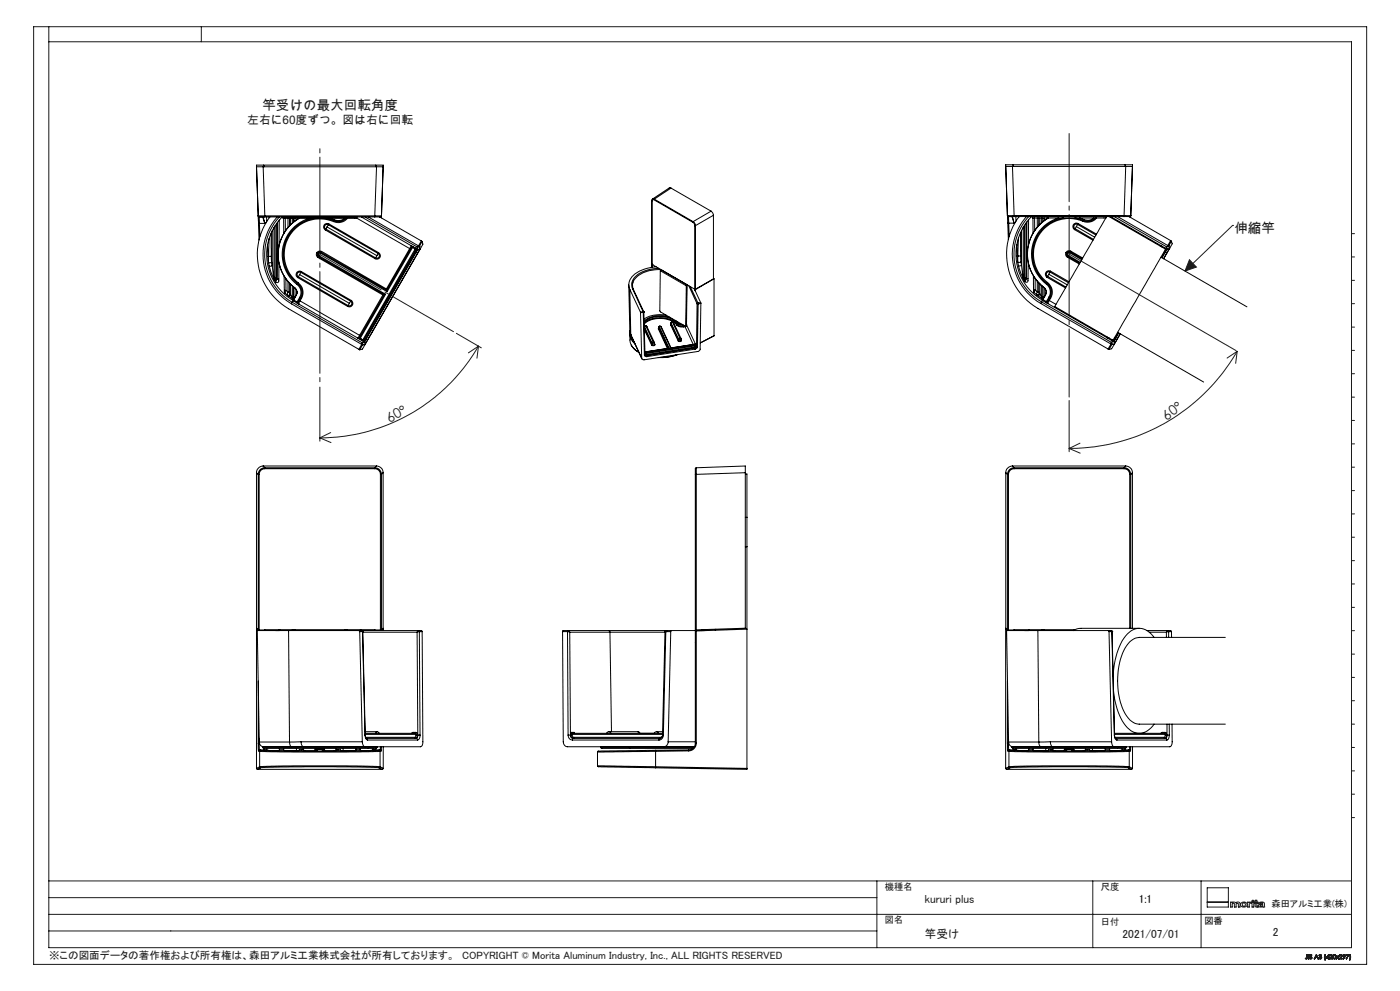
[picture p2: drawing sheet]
<svg xmlns="http://www.w3.org/2000/svg" width="420mm" height="297mm" viewBox="0 0 420 297" stroke-linecap="round" stroke-linejoin="round" font-family="sans-serif">
<defs><g id="words">
<g font-size="4.1" fill="#191924">
<text x="78.7" y="32.9">竿受けの最大回転角度</text>
<text x="370.3" y="69.7">伸縮竿</text>
<text x="116.9" y="126.7" transform="rotate(-28 116.9 126.7)">60°</text>
<text x="350" y="126.1" transform="rotate(-35 350 126.1)">60°</text>
</g>
<g font-size="3.5" fill="#191924">
<text x="74.2" y="37.1">左右に60度ずつ。図は右に回転</text>
<text x="277.5" y="270.7">kururi plus</text>
<text x="277.5" y="281.3">竿受け</text>
<text x="336.8" y="281.3">2021/07/01</text>
<text x="381.8" y="280.7">2</text>
</g>
<text font-size="3.5" x="341.6" y="270.7">1:1</text>
<text font-size="3.2" fill="#191924" x="14.7" y="287.5">※この図面データの著作権および所有権は、森田アルミ工業株式会社が所有しております。　COPYRIGHT © Morita Aluminum Industry, Inc., ALL RIGHTS RESERVED</text>
<g font-size="2.8" fill="#191924">
<text x="265.5" y="266.8">機種名</text>
<text x="330.3" y="266.6">尺度</text>
<text x="381.4" y="271.7">森田アルミ工業(株)</text>
<text x="265.5" y="276.8">図名</text>
<text x="330.3" y="277.3">日付</text>
</g>
<text font-size="2.8" x="361.3" y="276.9">図番</text>
</g></defs>
<g fill="none" stroke="#191924" stroke-width=".3">
<path d="M10.1 8h399.9v281h-399.9zM14.6 8v276h390.8v-271.5h-390.8M60.4 8v4.5M320.7 76.2l50.1 28.9M356.8 77.9l2.1 2.1-3.4 1.2zM369.8 67.6h.1M369.8 67.6l-14.3 13.6M405.4 70h1M405.4 77h1M136.9 99.9l7.5 4.3M405.4 84h1M405.4 91h1"/>
<path d="M405.4 98h1M96 116v16.2M143.5 103.7a55 55 0 0 1-47.5 27.5M143.5 103.7l-.4 3.6M143.5 103.7l-3 2.1M371.2 105.3a58.2 58.2 0 0 1-50.5 29.1M371.2 105.3l-.5 3.6M371.2 105.3l-3.1 2M405.4 105h1M405.4 112h1M405.4 119h1M96 131.2l3.3 1.4"/>
<path d="M99.2 129.6l-3.2 1.6M320.7 120v15.4M320.7 134.4l3.4 1.4M324 132.8l-3.3 1.6M405.4 126h1M405.4 133h1M405.4 140h1M405.4 147h1M405.4 154h1M405.4 161h1M405.4 168h1M405.4 175h1"/>
<path d="M405.4 182h1M405.4 189h1M405.4 196h1M405.4 203h1M405.4 210h1M405.4 217h1M405.4 224h1M405.4 231h1M405.4 238h1M405.4 245h1M14.6 279h248.5M14.6 274h390.8"/>
<path d="M14.6 269h248.5M14.6 264h390.8M263.1 264v20M327.8 264v20M360.3 264v20M362.2 270.4h6.3M362.2 266.1h6.3v5.7h-6.3zM369.2 270.4h.5v.1a.73 .73 0 0 1 1 .1l.5-.3a.61 .61 0 0 1 .8 .5v1h-.5v-.9l-.3-.3-.4 .3v.9h-.5v-.9l-.3-.3-.3 .3v.9h-.5zM372.4 270.6a.94 .94 0 0 1 1.2-.3 .94 .94 0 0 1 .4 1.3 .96 .96 0 0 1-1.2 .2 .96 .96 0 0 1-.5-1.1zM374.3 270.4h.5v.1l.7-.2v.3l-.7 .3v.9h-.5zM375.6 270.4h.5v1.4h-.5zM376.6 269.8h.4v.6h.4v.2h-.4v.9l.4 .1v.3l-.8-.3v-1h-.3v-.2h.3z"/>
<path d="M377.8 270.5l.7-.2a.62 .62 0 0 1 .8 .6l.1 .9h-.8a.68 .68 0 0 1-.7 .1 .68 .68 0 0 1-.4-.7l1.1-.3a.29 .29 0 0 0-.2-.4 .29 .29 0 0 0-.3 .3h-.5zM378 271.3l.8-.2v.3l-.3 .2-.5-.1zM391.7 287.2l-.1 .1M392.1 286.9l-.2 .4-.2-.1M392.1 286.9l-.1 .4-.3-.1M392.1 286.9v-.8l.1 .8M392.2 286.9v.4h-.6M392.2 286.9l-.2 .5-.4-.1M392.5 286.1l.2 1.3zM392.9 287.1h-.1M393.5 286.4l-.4-.1 .5 .9-.4 .2-.4-.3M393.5 286.4l-.4-.2 .1 .4a.41 .41 0 0 1 .3 .6 .41 .41 0 0 1-.7-.1"/>
<path d="M393.6 286.3l-.5-.2-.2 .2 .6 .8-.4 .2-.2-.2M393.6 286.3l-.6-.1-.1 .3 .6 .6-.3 .2-.3-.2M393.6 286.3l-.1 .1M394.9 286.1l.6 1.3-.3-.5h-.6l-.3 .5zM394.9 286.4l.2 .4h-.4zM395.6 287h.2M395.7 286.4l.5-.3 .3 .8-.4 .5-.4-.1-.1-.3M395.7 286.4l.3-.3a.32 .32 0 0 1 .4 .1 .32 .32 0 0 1-.1 .5 .42 .42 0 0 1 0 .7 .42 .42 0 0 1-.7-.4M395.7 286.4h.1M395.8 286.4l.3-.2 .2 .1-.3 .3M395.8 286.4l.2-.2 .3 .1-.3 .3M396 286.7l.3 .1v.4l-.3 .1-.2-.3"/>
<path d="M396 286.7h.1a.3 .3 0 0 1 .3 .4 .3 .3 0 0 1-.3 .2 .3 .3 0 0 1-.3-.3M396 286.6v.1M397.5 287.7h.1M397.5 286.1l-.2 .6 .2 1M397.5 286.1h.2M397.7 286.1l-.2 .7 .1 .9M397.7 286.1l-.2 .6 .1 1M398.5 286.4v.5h-.4zM398.6 286.1h.1M398.6 286.1l.1 1-.2 .3v-.3h-.7zM398.9 286.5l.2-.4a.43 .43 0 0 1 .6 .2 .43 .43 0 0 1-.2 .6M398.9 286.5a.42 .42 0 0 1 .6-.3 .42 .42 0 0 1 0 .7"/>
<path d="M398.9 286.5h.1M399 286.5a.28 .28 0 0 1 .3-.3 .28 .28 0 0 1 .2 .5l-.2 .1M399 286.5a.3 .3 0 0 1 .4-.3 .3 .3 0 0 1 .1 .5l-.2 .1M399.3 286.8l-.4 .6h.8l-.6-.1 .4-.4M400 286.2h.6v1.1a.61 .61 0 0 1-.8-.3 .61 .61 0 0 1 .2-.8zM401.8 286.5l.2-.4a.43 .43 0 0 1 .6 .2 .43 .43 0 0 1-.2 .6M401.8 286.5a.43 .43 0 0 1 .6-.4 .43 .43 0 0 1 0 .8M401.8 286.5h.1M401.9 286.5l.2-.3a.31 .31 0 0 1 .4 .2 .31 .31 0 0 1-.3 .4M401.9 286.5a.29 .29 0 0 1 .4-.3 .29 .29 0 0 1 .1 .5l-.2 .1M402.2 286.8l-.5 .6M402.4 286.9l-.4 .4 .6 .1h-1.1l-.3-.4-.4 .4 .4-.5-.4-.4 .4 .3 .5-.3-.4 .4 .4 .5"/>
<path d="M403 286.3h.4v.4h-.4zM403.3 286.8l-.5-.1a.42 .42 0 0 1 .2-.6 .42 .42 0 0 1 .6 .2 .42 .42 0 0 1-.1 .5M403.3 286.8a.39 .39 0 0 1-.4-.5 .39 .39 0 0 1 .6-.2 .39 .39 0 0 1 0 .6v.1M403.3 286.8l-.3 .6 .5-.6M403.9 286.1h.8l-.7 1.3 .5-1.2zM404.8 287.7h.2M404.9 286.1l.1 1.1-.2 .5M404.9 286.1l.1 1-.2 .6M404.9 286.1h.1M405 286.1l.2 1-.2 .6"/>
<circle cx="373.1" cy="271.1" r=".48"/>
<circle cx="375.9" cy="270" r=".25"/>
<circle cx="400.3" cy="286.8" r=".46"/>
</g>
<path d="M96 44v71" fill="none" stroke="#191924" stroke-width=".3" stroke-dasharray="30.5 1.3 1.3 1.3" stroke-dashoffset="-3.1"/>
<path d="M96 76.3l40 23.1" fill="none" stroke="#191924" stroke-width=".3" stroke-dasharray="30.5 1.3 1.3 1.3" stroke-dashoffset="9.2"/>
<path d="M320.7 40v79" fill="none" stroke="#191924" stroke-width=".3" stroke-dasharray="30.5 1.3 1.3 1.3" stroke-dashoffset="10"/>
<path d="M356.8 77.9l2.1 2.1-3.4 1.2z" fill="#191924"/>
<g fill="none" stroke="#000" stroke-width=".3">
<path d="M76.9 50h2.1M79 50l.4 14.7M79 50h34M79.1 49.5l.1 .5M112.7 49.5v.5M113 50h1.9M113 50l-.6 14.7M195.7 59.7l-.2 .4M195.7 59.7h.1M195.8 59.7h.5M196.2 59.9a.37 .37 0 0 0-.4-.1 .37 .37 0 0 0-.2 .4M196.2 59.9l11.6 6.7"/>
<path d="M196.3 59.7l-.1 .2M196.3 59.7l11.6 6.7M201.3 56.4l-.5-.1-5 3.4M201.3 56.4l-5 3.3M201.3 56.4l12 6.9M301.7 49.9h2M303.7 49.9l.5 14.7M303.7 49.9h34M303.9 49.4v.5M337.5 49.4v.5M337.7 49.9h2M337.7 49.9l-.5 14.7"/>
<path d="M77.5 64.7h1.9M77.5 64.7l.3 .3M77.5 64.7v2.3M77.5 64.7l-.6-15.2h38.1l-.6 15.2M77.5 67l.2 4.9M77.8 65h1.6M77.8 65v2M77.8 65h1M77.8 67h-.3M77.8 67h1.6M77.8 67l.2 3.9M78.8 65h.1"/>
<path d="M78.8 65l.6 2M79 65l.4 2M79.4 64.7v.3M79.4 64.7h33M79.4 65h33M79.8 66.8l-.4 .2M80 65v1.4M80.3 73.4l.1 3.4M80.4 76.8l.2 2.3 .6 2.2 1.5 3.2M80.4 76.8h.2M80.6 76.8l-.1 1.6a.51 .51 0 0 0 .4 .4 .51 .51 0 0 0 .6-.2M80.8 71.4l-.2 5.4"/>
<path d="M80.8 65v.3M80.9 65v.1M81 65a18.8 18.8 0 0 0 5.6 27.5l21.1 12.2M81.4 69.9v6.9M81.4 76.8l.1 1.8M81.4 76.8h-.8M81.5 78.6l.2 1M81.7 79.6l.5 3.8M81.7 79.6l-.9 .1M81.7 69.1v10.5M82.2 68.2v15.2M82.5 67.6v15.8"/>
<path d="M83 67v16.4M83.2 65a17 17 0 0 0 4.2 26M83.3 66.6l-.2 17M83.7 78.8l-.1 5.4-.3 .5-.6-.2M83.8 66l-.1 7.5M83.9 65a16.5 16.5 0 0 0 3.8 25.6M84.7 65a15.9 15.9 0 0 0 3.2 25.1M84.9 65h.1M84.9 65v.4h22.1v-.4M85.1 65.4v4.6M85.6 65.4v3.8M86.4 65.4v2.8"/>
<path d="M86.9 65.4v2.3M87.2 65.4v1.9M87.7 65.4v1.4M88.1 65.4v1.1M88.5 65.4v.8M89.3 65.4v.2M89.7 65.4a12.5 12.5 0 0 0-1.3 20.9M89.8 65.4a12.5 12.5 0 0 0-1.4 20.9M92.8 65.4a11.3 11.3 0 0 0-8 8.8 11.3 11.3 0 0 0 4.3 11.1M94.2 65.4a11 11 0 0 0-8.9 8.2 11 11 0 0 0 4 11.5M95 75.7l.3 .2M95 75.7a1.05 1.05 0 0 0 .4 1.5"/>
<path d="M95.3 75.9l.3 .2M95.3 75.9l-.1 .6 .4 .4M95.4 77.2l19.5 11.2M95.6 76.1l.1 .6M95.6 76.9l-.2 .3M95.6 76.9l19.7 11.4M95.7 76.7l-.1 .2M95.7 76.7l20 11.5M96.2 75.9l-.6 .2M96.2 75.9l19.9 11.5M96.3 75.6h-.7l-.3 .3M96.3 75.6l-.1 .3"/>
<path d="M96.3 75.6l19.7 11.4M96.5 75.3a1.15 1.15 0 0 0-1.5 .4M96.5 75.3l-.2 .3M96.5 75.3l19.4 11.3M97.6 68.9l14.9 8.6M97.6 65.4l2.6 .7M97.8 68.6l-.2 .3M97.8 68.6l14.9 8.7M98.1 68l-.3 .6M98.1 68l15 8.6M98.5 67.3a.75 .75 0 0 0-1 .3 .75 .75 0 0 0 .3 1M98.5 67.3l-.4 .7"/>
<path d="M98.5 67.3l15 8.7M98.6 67.1a1.05 1.05 0 0 0-1.4 .4 1.05 1.05 0 0 0 .4 1.4M98.6 67.1l-.1 .2M98.6 67.1l15 8.6M99.1 65.4l1.2 .5M100.1 66.4a10.7 10.7 0 0 0-13.4 4.5 10.7 10.7 0 0 0 2.8 13.9M100.2 66.1l-.1 .3M100.3 65.9l-.1 .2M103.4 65.4l-1.5 .7-1.6-.2M103.9 65.4a3.2 3.2 0 0 1-3.7 .7M104.2 65.4a3.6 3.6 0 0 1-4.1 1M107 65h.1"/>
<path d="M107 65.3l15.9 9.2M108.4 65l15 8.7M109.5 65l15.6 9M110.5 65l15.1 8.7M112.4 64.7h2M112.4 64.7v.3M112.4 65h1.7M112.7 77.3l-.2 .2M113.1 76.6l-.4 .7M113.5 76l-.4 .6M113.5 76a.76 .76 0 0 1 .2 1 .76 .76 0 0 1-1 .3M113.6 75.7l-.1 .3"/>
<path d="M113.6 75.7a1.04 1.04 0 0 1 .4 1.5 1.04 1.04 0 0 1-1.5 .3M114.1 65v.1M114.1 65h-.2l12.5 7.2M114.4 64.7l-.3 .3M114.4 64.7v.6M122.9 74.5l.3 .1M122.9 74.5l-7 12.1M123.4 73.6l.5 .3M123.4 73.6l.1 .4M123.4 73.7l-.5 .8M123.4 73.6v.1M123.5 74l.3 .2"/>
<path d="M123.5 74l-7.5 13M123.8 74.2l.7 .4M123.8 74.2l-7.7 13.2M123.9 73.9l-.1 .3M123.9 73.9l.8 .5M124.5 75.4l.2 .2M124.5 74.6l.3 .2M124.5 74.6l-15.7 27.3M124.7 74.4l.5 .3M124.7 74.4l-.2 .2M124.7 75.6h.1M124.7 75.6l-15 26"/>
<path d="M124.8 74.8l-15.7 27.2M124.8 75.6l.5 .3M124.8 75.6l-14.9 26M125.1 74l.2 .8M125.2 74.7h.1M125.2 74.7l-.4 .1M125.2 74.7l-.5 .9M125.2 74.7l.1 .1M125.3 75.9l-15 26M125.3 74.8l-.5 .8M125.6 73.7h.1M125.6 73.7l-.5 .3"/>
<path d="M125.6 73.7l.2 .1M125.8 73.8l-.3 .3-.4-.1M125.8 73.8h.1M125.8 73.8l.2 .8M126 74.6l-.3 .2h-.4M126 74.6l-.7 1.3M126.4 72.2l.2 .2M126.4 72.2l-.8 1.5M126.6 72.4l.3 .8-.2 .4-17.6 30.5-.4 .5-.8 .2M126.6 72.4l-.8 1.4M195.5 60.1l.1 19.1M195.5 79.3l.1 .1"/>
<path d="M195.5 79.3l.1 .8v-.7M195.5 60.1l.1 .1M195.5 79.3v.8M195.6 79.2l-.1 .1M195.6 79.2h.1M195.6 60.2v19M195.6 79.2l12.8 7.5M195.6 79.4h.2M196.8 80a10.1 10.1 0 0 0-7.7 3.7l-.5 1.7 .3 1.3M207.8 66.6l.4 .3 .2 .7M207.9 66.4l.6 .7 .1 .5M207.9 66.4l-.1 .2"/>
<path d="M208.4 67.6h.2M208.4 67.6v19.1M208.6 67.6v19.1M213.3 63.3l.5 .5 .2 .7M213.3 63.3l-5.4 3.1M214 64.5l-5.4 3.1M214 64.5v19.1l-5.4 3.1M302.2 64.6h2M302.2 64.6l.3 .3M302.2 64.6l.1 2.3M302.2 64.6l-.5-15.2h38.1l-.6 15.2M302.3 66.9h.3"/>
<path d="M302.3 66.9l.2 4.9M302.5 64.9h1.7M302.5 64.9l.1 2M302.5 64.9h1.1M302.6 66.9h1.6M302.6 66.9l.2 3.9M303.6 64.9h.1M303.6 64.9l.6 2M303.7 64.9l.5 2M304.2 64.6v.3M304.2 64.6h33M304.2 64.9h33"/>
<path d="M304.6 66.7l-.4 .2M304.8 64.9v1.4M305 73.3l.2 3.4M305.2 76.7l.1 1.4a15.7 15.7 0 0 0 2.2 6.3M305.2 76.7h.2M305.4 76.7l-.1 1.6a.53 .53 0 0 0 .4 .4 .53 .53 0 0 0 .6-.2M305.5 71.3l-.1 5.4M305.5 64.9l.1 .3M305.7 64.9v.1M305.8 64.9a18.8 18.8 0 0 0 5.6 27.5l21 12.2M306.1 69.8l.1 6.9M306.2 76.7l.1 1.8"/>
<path d="M306.2 76.7h-.8M306.3 78.5l.2 1M306.5 79.5l.5 3.8M306.5 79.5l-1 .1M306.5 69.1v10.4M307 68.1v15.2M307.3 67.5v15.8M307.8 66.9v16.4M307.9 64.9a17.1 17.1 0 0 0 4.3 26M308.1 66.5l-.2 17M308.5 78.7l-.1 5.5-.4 .4-.5-.2M308.6 65.9l-.1 7.5"/>
<path d="M308.6 64.9a16.5 16.5 0 0 0 3.9 25.6M309.5 64.9a15.9 15.9 0 0 0 3.2 25.1M309.7 64.9h.1M309.7 64.9v.4h22.1v-.4M309.9 65.3v4.5M310.4 65.3v3.8M311.2 65.3v2.7M311.6 65.3v2.3M312 65.3v1.9M312.5 65.3v1.4M312.8 65.3v1.2M313.3 65.3v.8"/>
<path d="M314.1 65.3v.2M314.5 65.3a12.5 12.5 0 0 0-1.2 21 1.75 1.75 0 0 1 .3 2.1M314.6 65.3a12.7 12.7 0 0 0-1 21.3l.3 .9-.2 .9M317.6 65.3a11.3 11.3 0 0 0-8 8.8 11.3 11.3 0 0 0 4.3 11.1M319 65.3a11 11 0 0 0-8.9 8.2 11 11 0 0 0 4 11.4M319.8 75.6l.3 .2M319.8 75.6a1.05 1.05 0 0 0 .4 1.5M320.1 75.8l.2 .1M320.1 75.8l-.1 .7 .4 .3M320.2 77.1l3.6 2M320.3 75.9l.2 .6M320.4 76.8l-.2 .3"/>
<path d="M320.4 76.8l3.5 2.1M320.5 76.5l-.1 .3M320.5 76.5l3.6 2.1M321 75.8l-.7 .1M321 75.8l3.5 2.1M321.1 75.5h-.7l-.3 .3M321.1 75.5l-.1 .3M321.1 75.5l3.6 2.1M321.2 75.3a1.05 1.05 0 0 0-1.4 .3M321.2 75.3l-.1 .2M321.2 75.3l3.6 2M322.4 68.8l5.5 3.2"/>
<path d="M322.4 65.3l2.6 .8M322.5 68.5l-.1 .3M322.5 68.5l5.5 3.3M322.9 67.9l-.4 .6M322.9 67.9l5.5 3.2M323.3 67.3a.74 .74 0 0 0-1 .2 .74 .74 0 0 0 .2 1M323.3 67.3l-.4 .6M323.3 67.3l5.5 3.1M323.4 67a1.06 1.06 0 0 0-1.4 .4 1.06 1.06 0 0 0 .4 1.4M323.4 67l-.1 .3M323.4 67l5.5 3.2M323.9 65.3l1.2 .5"/>
<path d="M324.9 66.3a10.7 10.7 0 0 0-13.4 4.5 10.7 10.7 0 0 0 2.8 13.9M325 66.1l-.1 .2M325.1 65.8l-.1 .3M328.2 65.3l-1.5 .7-1.6-.2M328.6 65.3l-.8 .6-1.1 .4-1.7-.2M329 65.3a3.5 3.5 0 0 1-4.1 1M331.8 64.9h.1M331.8 65.2h.1M332 64.9l-15.6 27 17.5 10.1 15.8-27.3-17-9.8M333.2 64.9l15 8.7M334.3 64.9l15.6 9M335.3 64.9l15 8.7"/>
<path d="M337.2 64.6h2M337.2 64.9h1.7M337.2 64.6v.3M338.9 64.9v.1M338.9 64.9h-.2l12.5 7.2M339.2 64.6l-.3 .3M339.2 64.6v.6M348.2 73.6l.5 .2M348.2 73.6h.1M348.2 73.6l.1 .3M348.2 73.6l-.1 .2M348.3 77.1l25.8 14.9"/>
<path d="M348.7 73.8l-.1 .2M348.7 73.8l.8 .5M349.3 75.3l.2 .2M349.5 74.3l.5 .3M349.5 74.3l-.1 .2M349.5 75.5h.1M349.5 75.5l-1 1.7M349.6 75.5l.5 .3M349.6 75.5l-1 1.8M349.9 73.9l.2 .7M350 74.6h.1M350 74.6l-.5 .9"/>
<path d="M350 74.6h-.4M350.1 75.8l-1 1.7M350.1 74.6l-.5 .9M350.3 73.6h.1M350.3 73.6l-.4 .3M350.3 73.6l.3 .1M350.6 73.7l-.7 .2M350.6 73.7h.1M350.6 73.7l.2 .8M350.8 74.5l-.3 .2-.4-.1M350.8 74.5l-.7 1.3M351.2 72.1l.2 .2"/>
<path d="M351.2 72.1l-.9 1.5M351.4 72.3l.2 .8-2.5 4.4M351.4 72.3l-.8 1.4M82.2 83.4v.2M82.2 83.4l.2 .3M82.5 83.4l-.1 .3M82.5 83.4h.5M83 83.4l-.4 .6-.2-.3M83 83.4l.1 .2M83.1 83.6l-.4 .9M83.1 83.6h.5M85.2 82.8l.2 5"/>
<path d="M85.3 87h.5M85.4 87.8l2.7 1.9-.2-.4M85.8 83.6v3.4M85.8 87l-.4 .8M85.8 87l.6 .6M86.4 87.6l-.2 .7a.44 .44 0 0 0 .5 .2 .44 .44 0 0 0 .3-.5M86.4 87.6h.4M86.4 84.4v3.2M86.8 87.6l.2 .4M86.8 84.9v2.7M87 88l.2 .2M87.2 88.2l.5 1"/>
<path d="M87.2 88.2l-.3 .4h-.5M87.2 85.2v3M87.4 91l21.1 12.2M87.7 90.6l-.3 .4M87.7 90.6l20.9 12.1M87.7 89.2l.2 .4M87.7 85.7v3.5M87.7 89.2l.2 .1M87.9 90.1h.1M87.9 90.1l-.2 .5M87.9 90.1l1.1 .6M88.1 89l-.2 .3"/>
<path d="M88.1 86v3M88.1 89.9l-.2 .2M88.1 89.9l1 .6M88.4 86.3a1.71 1.71 0 0 1 .4 2.2M88.4 86.3h.1M88.4 86.3a1.69 1.69 0 0 1 .5 2.2M88.5 86.4v2.6h-.4M88.8 88.5h.1M88.8 88.5l-.9 1.6M88.9 88.5l-.8 1.4M89 90.7l.5 .3M89.1 90.5l-.1 .2"/>
<path d="M89.1 90.5l.3 .1M89.1 87.4v.5M89.1 85.3a2.99 2.99 0 0 1 .8 3.8M89.3 85.1l-.2 .2M89.3 85.1a3.2 3.2 0 0 1 .9 4.1M89.4 83.2l14.9 8.6M89.4 90.6l.1 .4M89.5 91h.1M89.5 84.8l-.2 .3M89.5 82.9l-.1 .3M89.5 84.8a3.6 3.6 0 0 1 1 4.6M89.5 91l17.9 10.3"/>
<path d="M89.5 82.9l14.9 8.7M89.7 90l.3 .2M89.9 82.3l-.4 .6M89.9 82.3l14.9 8.6M89.9 89.1l.3 .1M89.9 89.1l-.8 1.4M90 90.2l-.5 .8M90 90.2l17.9 10.3M90.2 89.2l.3 .2M90.2 89.2l-.8 1.4M90.2 81.6a.75 .75 0 0 0-1 .3 .75 .75 0 0 0 .3 1M90.2 81.6l-.3 .7"/>
<path d="M90.2 81.6l15 8.7M90.4 81.4a1.05 1.05 0 0 0-1.5 .4 1.05 1.05 0 0 0 .5 1.4M90.4 81.4l-.2 .2M90.4 81.4l14.9 8.6M90.5 89.4l-.5 .8M104.4 91.6l-.1 .2M104.8 90.9l-.4 .7M105.2 90.3l-.4 .6M105.2 90.3a.76 .76 0 0 1 .3 1 .76 .76 0 0 1-1.1 .3M105.3 90l-.1 .3M105.3 90a1.04 1.04 0 0 1 .4 1.5 1.04 1.04 0 0 1-1.4 .3M114.9 88.4l-7 12.1"/>
<path d="M115.3 88.3l-.4 .1M115.3 88.3l-7.5 12.9M115.7 88.2l-.4 .1M115.7 88.2l-7.6 13.2M115.9 86.6l.1 .4M116 87l.1 .4M188.6 85.4l.3 13.7 .3 1.2M188.9 99.1l.4 1.4M188.9 86.7l.3 13.6M188.9 86.7l3.2 6.8M189 99.8a3.6 3.6 0 0 0 1.5 3.3M189.8 86.6l.2 .1"/>
<path d="M189.8 86.6l3.1 6.8M190 86.7l3.1 6.7M192.1 93.5l.1 .2M192.9 93.4l.1 .2M192.9 93.4h.1M192.9 93.4h.2M192.9 93.4l-.8 .1M193 93.6h.1M193 93.6l-.8 .1M193 93.6l.3 12.8M193.1 93.4v.1M193.1 93.5l-.1 .1"/>
<path d="M193.1 93.5l.4 12.7M193.3 97.1a7.4 7.4 0 0 1 9.7 .3M193.3 96.5a7.6 7.6 0 0 1 9.8 .3M193.3 96.8a7.6 7.6 0 0 1 9.8 .4M193.3 98.7l2.2 4.7M193.4 98v.5M193.4 98.3l-.1 .1M193.4 98v.1M193.4 98.5l-.1 .1M193.4 98.1l2.2 4.8M193.4 98.5l2.2 4.8M193.4 98.1v.4"/>
<path d="M193.7 97.7l-.3 .4M193.7 97.7l.4 .2M193.7 97.7l2.3 4.8M194.1 97.9a.37 .37 0 0 0-.4-.3 .37 .37 0 0 0-.3 .4M194.1 97.9l2.2 4.8M197.5 98.6l2.7 5.8M197.6 80.4a8.7 8.7 0 0 0-7.8 3.7l-.3 1.3 .3 1.2M197.6 98.3l-.1 .3M197.6 98.4l.1 .1M197.6 98l.1 .5M197.6 98l.1 .1M197.7 98.5l-.2 .1"/>
<path d="M197.7 98.1l2.9 6.3M197.7 98.5l2.7 5.9M197.8 97.9l-.1 .2M197.8 97.9l3 6.5M197.9 97.8l-.2 .2M197.9 97.8l.5 .1M197.9 97.8l-.1 .1M197.9 97.8l.3 .1M197.9 97.8h.1M198.1 81.1l-.1 12.2 7.6 4.5 .1-.2M198.1 81.1l7.8 4.6M198.2 80.7a9.8 9.8 0 0 0-8 3.3 3 3 0 0 0-.2 2.7"/>
<path d="M198.2 97.9h.2M198.2 97.9l3 6.4M198.4 97.9l2.9 6.3M198.7 81l-.6 .1M199.8 94.5a9.7 9.7 0 0 0-6.6 1.1M201 95.2a8.3 8.3 0 0 0-7.8 1M201.2 97.4l2.2 4.8M201.3 97.2l-.1 .2M201.3 97.1l-.1 .3M201.3 97.2l2.3 4.8M201.7 96.4l-.4 .4 2.3 4.8M201.7 96.4l.3 .2"/>
<path d="M201.7 96.4l2.2 4.9M202 96.6a.37 .37 0 0 0-.4-.2 .37 .37 0 0 0-.3 .4v.4M202 96.6l2.3 4.8M202.8 96.2l.4 .5M203 97.4a2.37 2.37 0 0 0 2.1 .6M203.1 97.2l-.1 .2M203.1 97.2a2.3 2.3 0 0 0 1.9 .6M203.1 96.8a2.09 2.09 0 0 0 1.8 .6M203.1 96.8v.4M203.2 96.7l-.1 .1M203.2 96.7l.5 .3 .9 .2M205 97.8l.1 .2"/>
<path d="M205 97.5v.3M205.5 97.7v.2M205.5 97.7l-.5 .1M205.5 97.9l-.4 .1M205.5 97.9l2.5 5.3M205.8 97.7l-.1 .1M205.9 97.6l-.1 .1M205.9 85.7l-.2 11.9M205.9 97.6h-.2M206 97.5l-.2 .2M206 97.1v.2M206 97.3h.1"/>
<path d="M206 97.4h.1M206 97.5l-.1 .1M206 97.4l2.7 5.6M206 97.4l-.5 .5M206 97.3v.1M206 85.6l-.1 .1M206 85.6l-.1 12M206.1 85.3l-.1 .3M206.1 85.5l-.1 12M206.6 85.6l2.5 5.4M207.1 85.9l2.3 4.9M208.4 86.7h.2"/>
<path d="M208.4 86.8l-.1-.2 1.9 4.1M208.4 86.8l.1 .1M208.4 86.8h.1M208.5 86.8h.1M208.6 86.8v.5M209.1 91h.3M209.1 91l-.1 12.8M209.4 90.8h.1M209.4 90.8l-.3 .2M209.4 90.8v.2M209.4 91h.1M209.4 91l-.2 12.9"/>
<path d="M210.2 90.7l.1 .2M210.2 90.7l-.8 .1M210.3 90.9l-.3 13.8-.2 .4-.5 .2-16.1 2.5-.7-.3-.3-13.8M210.3 90.9l-.9 .1M214 83.5l.2 .1M214.2 83.6l-5.6 3.2M214.2 83.6v17M307 83.3v.2M307 83.3l.2 .3M307.3 83.3l-.1 .3M307.3 83.3h.5M307.8 83.3l-.5 .6-.1-.3"/>
<path d="M307.8 83.3l.1 .2M307.9 83.5l-.4 .9M307.9 83.5h.5M310 82.7l.1 4.6 .1 .4M310.1 86.9h.5M310.2 87.7l2.7 1.9-.2-.4M310.6 86.9l-.4 .8M310.6 86.9l.6 .6M310.6 83.5v3.4M311.2 87.5l-.2 .7a.44 .44 0 0 0 .5 .2 .44 .44 0 0 0 .3-.4M311.2 87.5h.4M311.2 84.3v3.2"/>
<path d="M311.6 87.5l.2 .5M311.6 84.8v2.7M311.8 88l.2 .1M312 88.1l.5 1M312 88.1l-.3 .4h-.5M312 85.1v3M312.2 90.9l21.1 12.2M312.5 90.5l-.3 .4M312.5 90.5l20.9 12.1M312.5 89.1l.2 .4M312.5 85.6v3.5M312.5 89.1l.2 .1"/>
<path d="M312.7 90h.1M312.7 90.1l-.2 .4M312.7 90.1l1.1 .6M312.8 88.9l-.1 .3M312.8 85.9v3M312.9 89.8l-.2 .3M312.9 89.8l1 .6M313.3 86.3v2.6h-.5M313.6 88.4l-.9 1.6M313.7 88.4h-.1M313.7 88.4l-.8 1.4M313.8 90.7l.5 .2"/>
<path d="M313.9 90.4l-.1 .3M313.9 90.4l.3 .1M313.9 87.3v.5M313.9 85.2a2.99 2.99 0 0 1 .8 3.8M314.1 84.9l-.2 .3M314.1 84.9a3.2 3.2 0 0 1 .9 4.2M314.1 83.1l5.6 3.2M314.2 90.5l.1 .4M314.3 90.9h.1M314.3 84.7l-.2 .2M314.3 82.8l-.2 .3M314.3 84.7a3.5 3.5 0 0 1 .9 4.6"/>
<path d="M314.3 90.9l17.9 10.3M314.3 82.8l5.5 3.2M314.5 89.9l.3 .2M314.6 82.2l-.3 .6M314.6 82.2l5.6 3.2M314.7 89l.3 .1M314.7 89l-.8 1.4M314.8 90.1l-.5 .8M314.8 90.1l2 1.1M315 89.1l.2 .2M315 89.1l-.8 1.4M315 81.6a.74 .74 0 0 0-1 .2 .74 .74 0 0 0 .3 1"/>
<path d="M315 81.6l-.4 .6M315 81.6l5.5 3.1M315.2 81.3a1.06 1.06 0 0 0-1.4 .4 1.06 1.06 0 0 0 .3 1.4M315.2 81.3l-.2 .3M315.2 81.3l5.5 3.2M315.2 89.3l-.4 .8M335.3 99.6l25.8 14.9M335.5 99.7l-1 1.8M335.6 99.8l-1 1.7M107.4 101.4h.7M107.4 101.3v.1M107.4 101.4l1.3 .7"/>
<path d="M107.7 104.7l.2 .1M107.8 101.2l.3 .2M107.8 101.2l-.4 .2M107.8 101.2l-.4 .1M107.8 101.2h.1M107.9 100.5l-.5 .8M107.9 100.5l.3 .1M108.1 101.4h.1M108.1 101.4l.7 .5M108.5 103.2h.1M108.5 103.2l.3 .2M108.5 103.2l-.8 1.5"/>
<path d="M108.6 102.7l-.1 .5M108.6 102.7l.2 .3v.4M108.7 102.1l.5 .3M108.8 103.4h.1M108.8 103.4l-.9 1.4M108.8 101.9l-.1 .2M108.8 101.9l.3 .1M109.1 102l.1 .4M109.2 102.4h.1M109.2 102.4l.1 .1M109.3 102.5l.3 .3-.1 .3M109.3 102.5l-.7 .2"/>
<path d="M109.4 101.4l.3 .2M109.5 103.1l-.7 .3M109.7 101.6l-.5 .8M109.7 101.6h.2M109.9 101.6l-.6 .9M109.9 101.6l.4 .3M110.3 101.9l-.8 1.2M189 100.2v1.7a4.5 4.5 0 0 0 2.6 3.7M189.1 100.2l.3 1.1 .9 1.2M189.2 100.3l.6 1.3v-.2M189.2 100.3l.6 1.1M189.4 103.5l.8 1 1.5 1.1"/>
<path d="M189.8 101.4l2.7 6.1M193.3 106.4l.1 .3 .6 .2M193.5 105.8h.1M193.5 105.5h.1M193.5 105.7v.1M193.5 106.2l.5 .3M193.5 106.2h.1M193.5 106.2l-.2 .2M193.5 106.3l.5 .2M193.5 105.8l.1 .2M193.6 106l.3 .3M193.6 106h-.1"/>
<path d="M193.6 106l-.1 .1M193.6 106h.1M193.9 106.3l.1 .2M194 106.5v.4M194 106.5h.1M195.6 103.3l-.1 .1M195.6 102.9v.4M196 102.5l-.4 .4M196 102.5l.3 .2M196.3 102.7l.1 .1M196.4 102.8l-.3 .2-.5-.1M196.4 103.2l-.3 .2-.5-.1"/>
<path d="M196.4 103.2l.1 .1M196.4 102.8v.4M196.4 103l.1 .3M196.5 103.3a.54 .54 0 0 1-.5 .4 .54 .54 0 0 1-.5-.3M200.8 104.4l-7.3 1.1M201.3 104.3h-.1M203 106.3a14.3 14.3 0 0 1-5.2 .8M203.3 106.3a14.6 14.6 0 0 1-5.8 .9M203.6 102l-.2 .2M203.6 101.6v.4M203.9 101.3l-.3 .3M203.9 101.3l.4 .1"/>
<path d="M204.3 101.4v.2M204.3 101.6l-.3 .2-.4-.2M204.3 101.9l-.3 .3-.4-.2M204.3 101.9l.1 .1M204.3 101.6v.3M204.3 101.7l.1 .3M204.4 102a.54 .54 0 0 1-.4 .4 .54 .54 0 0 1-.6-.2M208.4 104l.1 .2M208.4 104l-14.5 2.3M208.5 104.3v.3M208.5 104.2l-14.5 2.3M208.5 104.2v.1"/>
<path d="M208.5 104.6l-14.5 2.3M208.6 103.1h.1M208.6 103.1l-7.3 1.2M208.6 103.1l-7.4 1.2M208.6 103.1l.1 .3M208.7 103.1h-.1M208.7 103.4v.2M208.7 103.4l-15.2 2.4M208.7 103.7l-.3 .3M208.7 103.6l.2 .1M208.7 103.7l.2 .1M208.7 103l-.1 .1"/>
<path d="M208.7 103l.1 .3M208.7 103.6l-15.1 2.4M208.7 103.6v.1M208.8 103.3l.1 .4M208.8 103.3l-.1 .1M208.9 103.7v.1M208.9 103.8h.1M209 103.8l.2 .1M209 103.8l-.5 .5M209.2 103.9l-.2 .5-.5 .2M214.2 100.6l-4.1 2.2M332.2 101.3h.6"/>
<path d="M332.2 101.2v.1M332.2 101.3l1.2 .7M332.3 101l-.1 .2M332.4 104.6l.3 .1M332.6 101.2l-.4 .1M333.3 103.1h.1M333.3 103.1l.3 .2M333.3 103.1l-.9 1.5M333.4 102.6l-.1 .5M333.4 102.6l.2 .7M333.4 102l.6 .3M333.6 103.3h.1"/>
<path d="M333.6 103.3l-.9 1.4M333.6 101.8l-.2 .2M333.9 101.9l.1 .4M334 102.3h.1M334 102.3l.1 .1M334.1 102.4l.2 .7M334.1 102.4l-.7 .2M334.3 101.3l.2 .2M334.3 103.1l-.7 .2M334.5 101.5l-.5 .8M334.5 101.5h.1M334.6 101.5l-.5 .9"/>
<path d="M334.6 101.5l.5 .3M335.1 101.8l1-1.8-2.6 4.5-.8 .2M335.1 101.8l-.8 1.3M79 139.7a2.05 2.05 0 0 0-2.1 2M79 139.7l.4 .5M79 139.7h34M113 139.7a1.99 1.99 0 0 1 1.9 2M113 139.7l-.6 .5M303.7 139.7a2.05 2.05 0 0 0-2 2M303.7 139.7h34M303.7 139.7l.5 .5M337.7 139.7a2.05 2.05 0 0 1 2 2"/>
<path d="M337.7 139.7l-.5 .5M76.9 141.7l.6 .5M76.9 141.7v46.6l.6 .5M77.5 142.2h.3M77.5 142.2v46.6M77.8 142.2v46.6M79.4 140.2v.3M79.4 140.2a1.93 1.93 0 0 0-1.9 2M79.4 140.5a1.69 1.69 0 0 0-1.6 1.7M79.4 140.5h33M79.4 140.2h33M112.4 140.2v.3"/>
<path d="M112.4 140.2a1.99 1.99 0 0 1 2 2M112.4 140.5a1.69 1.69 0 0 1 1.7 1.7M114.1 142.2h.3M114.1 142.2v46.6M114.4 142.2v46.6M114.9 141.7l-.5 .5M114.9 141.7v46.6l-.5 .5M208.6 142.2h.3M208.6 142.2v46.6h.3M208.9 140.2v2M208.9 140.2l14.7-.5v2M208.9 140.2l-.3 .2v1.8"/>
<path d="M208.9 142.2v46.6M223.6 141.7v46.6l-14.7 .5M223.6 141.7l-14.7 .5M223.6 142.1h.5v88.2M224.1 155l-.5 .1M301.7 141.7l.5 .5M301.7 141.7v46.6l.5 .5M302.2 142.2h.3M302.2 142.2v46.6M302.5 142.2v46.6M304.2 140.2a1.99 1.99 0 0 0-2 2M304.2 140.2v.3"/>
<path d="M304.2 140.5a1.69 1.69 0 0 0-1.7 1.7M304.2 140.5h33M304.2 140.2h33M337.2 140.2a1.99 1.99 0 0 1 2 2M337.2 140.5a1.69 1.69 0 0 1 1.7 1.7M337.2 140.2v.3M338.9 142.2h.3M338.9 142.2v46.1M339.2 142.2v46.1M339.7 141.7l-.5 .5M339.7 141.7v46.6M223.6 163.9h.5"/>
<path d="M76.9 188.6v41.7M76.9 188.6l.5 .4M76.9 188.6h.3M77.5 188.8h.3M77.8 188.8h36.3M79.4 188.8v.1M79.4 188.9h8.5M82.7 189h1.1M83.7 188.9l.1 .1M83.7 188.8l.1 .2M83.8 188.9h.1M86.6 189h-9.4l.6 33.4"/>
<path d="M86.6 189h39.8l.2 .3M86.6 189l.3 33.4M87.7 188.8v.1M87.9 188.9v.1M87.9 188.9h.1M87.9 188.8v.1zM88.5 188.9h-.6M88.5 188.8v.2M103.4 188.9h.1M103.4 188.9h.6M103.4 188.9h-15.5M103.4 188.9v.1"/>
<path d="M103.4 188.8v.1M104 188.9h.1M104 188.9v-.1v.2M104 188.9h8.4M104.1 188.8v.1M104.2 188.8v.1M107.7 189l.2 .3M107.9 189.3l.8 33M107.9 189.3h.9M108.1 188.9h.1M108.1 188.8v.2l.1-.2M108.5 189l.3 .3"/>
<path d="M108.5 189h.1M108.8 189.3h.1M108.8 189.3l.7 31M108.8 189.3l.8 31M108.8 189.5h16.3M112.4 188.8v.1M112.5 188.8l-.1 .1M114.4 188.8h-.3M114.7 188.6h.3M115 188.6v.4M115 188.6l-.5 .4M125.1 189.5l.2 30.8"/>
<path d="M125.8 189.3h.1M125.8 189.3l-.7 .2M125.8 189.3l-.2-.3-.5 .5M125.8 189.3h.8M125.8 189.3l.2 31M126.6 189.3l.3 33a1.23 1.23 0 0 1-.7 1.5h-35.1M168.8 189.3l.2 33a1.4 1.4 0 0 0 1.3 1.5h38M168.8 189.3h1.5M170.3 189.3h.1M170.3 189.3l.6 .2M170.3 189.3l.1 31M170.4 189l-.1 .3"/>
<path d="M170.4 189l.5 .5M170.4 189h.1M170.9 189.5h12.1M170.9 189.5l.2 30.8M182.6 189h-13.7l-.1 .3M182.6 189l.4 .5M182.6 189h17.3M183 189.5h16.5M183 189.5l.4 29.8M199.5 189.4l-.7 30.9M199.7 189.3h.1M199.7 189.3l-.2 .1"/>
<path d="M199.7 189.3h1.5M199.7 189.3l-.7 31M199.9 189l-.4 .4M199.9 189l-.2 .3M199.9 189h.1M201.2 189.3l-.8 33M201.4 189l-.2 .3M208.9 189.1h-.3v33.6M208.9 189.1v33.6M210.6 188.9h.5M210.6 188.9v.1M210.6 188.9h.1"/>
<path d="M210.6 188.7v.2M211.1 188.9h.1M211.1 188.9h.4M211.1 188.7v.3M211.5 188.9l-11.6 .1M211.8 188.8l-.3 .1M211.8 188.8h.1M211.8 188.7l.3 .3M214.6 188.6v.3M224.1 188.6l-15.2 .5M301.7 188.6h.3M301.7 188.6v41.7"/>
<path d="M301.7 188.6l.5 .4M302.2 188.8h.3M302.5 188.8h19.8M304.2 188.8l8.5 .1M307.4 189h1.2M308.5 188.9l.1 .1M308.5 188.8l.1 .2M308.6 188.9h.1M311.4 189h-9.4l.6 33.4M311.4 189h21.9M311.4 189l.2 33.4M312.5 188.8v.1"/>
<path d="M312.7 188.9v.1M312.7 188.8v.1M312.7 188.9h.1M313.3 188.9h-.6M313.3 188.8v.2M322.2 188.9h-9.5M332.4 189l.3 .3M332.7 189.3h.9M332.7 189.3l.8 33M333.3 189l.3 .3M333.3 189h.1M333.6 189.3h.1"/>
<path d="M333.6 189.3l.7 31M333.6 189.3l.8 31M341.8 188.3h-17.5l-1.2 .2-1.1 .5M344.1 189h7.1l.2 .3M344.8 189.5h5.1M346.2 191a4.8 4.8 0 0 0-7.4-1.5 17.7 17.7 0 0 0-4.8 12.1l-.1 1.1M349.9 189.5v1.5M350.6 189.3h.1M350.6 189.3l-.7 .2M350.6 189.3l-.3-.3-.4 .5M350.6 189.3h.8M350.6 189.3v1.7"/>
<path d="M351.4 189.3l.1 1.7M367.6 191h-25.8a5.8 5.8 0 0 0-4.7 3.9 22.4 22.4 0 0 0 .9 19.7 4.7 4.7 0 0 0 3.8 2.4h25.8M77.5 204.1v18.6M109.5 219.3h3.6M109.6 219.8h14.9M113.1 219.3l.7 .5M113.1 219.3l-.4 .5M123.9 219.5l-.1 .3M123.9 219.5l-.4 .3M123.9 219.5h.8M124.5 219.8l.3 .3M124.7 219.5l-.2 .3"/>
<path d="M124.7 219.5l.4 .2 .1 .4M171.5 219.5l-.3 .6M171.5 219.5l.2 .3M171.5 219.5h.7M171.7 219.8l-.1 .3M171.7 219.8h27.1M172.2 219.5l-.1 .3zM172.2 219.5v.3M182.7 219.3l-.7 .5M182.7 219.3l.6 .5M182.7 219.3h8.6M191.3 219.3l.7 .5h4.3l.7-.5"/>
<path d="M191.3 219.3l.6 .5M197 219.3l.6 .5M197 219.3h1.8M302.2 204.1v18.6M334 206.8a19.3 19.3 0 0 0 4.2 11.3 4.7 4.7 0 0 0 7.7-.6l.3-.5M334.4 219.8h14.9M348.7 219.5l-.2 .3M348.7 219.5l-.4 .3M348.7 219.5h.8M349.3 219.8l.3 .3M349.5 219.5l-.2 .3M349.5 219.5l.4 .2 .1 .4"/>
<path d="M350.1 217v3.3M350.8 217v3.3M351.6 217v5.3a1.33 1.33 0 0 1-.7 1.5h-35M76.9 230.3l.3 .3M77.2 230.6h37.5M77.5 222.7v2.3M77.5 222.7h.3M77.5 225l.4 .2M77.8 222.7v2.1M77.8 221.3v1.4M77.8 222.7h.1M77.8 222.4a1.46 1.46 0 0 0 1 1.4"/>
<path d="M77.8 222.4h9.1M77.8 224.8l-.3 .2M77.8 224.8h2.2M77.8 224.8l.4 .1M77.9 229.8l.3 .3M77.9 229.8l10.3-.3h15.5l10.3 .3M77.9 225.2l10.3 .2 25.8-.2M77.9 225.2v4.6M77.9 229.8l-1 .5M78.2 230.1l13.6-.3 15.8 .1 6.1 .2M78.2 224.9l-.3 .3M78.2 224.9l13.6 .2 21.9-.2"/>
<path d="M78.2 230.1l-1 .5M78.8 223.9l.3 .4h33.7l.3-.4M78.8 223.8h8.6M78.8 223.9h34.3M78.8 223.8v.1M79 224.3l.4 .5-.3-.5M80 224.3v.5M83.8 224.7l-.2 .3-3.6-.2M83.8 224.3v.4M85.1 224.3v.4M85.1 224.7l.2 .3h1.2h3.1l.2-.3h1.3M85.1 224.7h-1.3"/>
<path d="M86.9 222.4l.1 .9 .4 .5M87.4 223.8h3.7M88.9 224.3v.7M90.3 222.3l-3.4 .1M90.3 222.3a1.29 1.29 0 0 0 .8 1.5M90.3 222.3h18.4M91 224.3v.4M91.1 224.7l.2 .4h3.2M94.5 224.8h.3M94.5 224.8v.3M94.7 224.3l-.2 .5M94.8 224.8h.1"/>
<path d="M94.8 224.8v.3M95.1 224.4l-.3 .4M95.1 224.4h1.7M95.1 224.4v.1M95.1 224.5l-.3 .3M95.1 224.5h.1M95.1 224.3v.1M95.1 224.5h1.7M95.4 224.6l-.3 .5h-.6M95.4 224.6h1.2M95.4 224.5v.1M96.6 224.6l.2 .5h.6"/>
<path d="M96.6 224.5v.1M96.8 224.4l.3 .4M96.8 224.5l.3 .3M96.8 224.5h.1M96.8 224.3v.1M96.8 224.4v.1M97.1 224.8h.1M97.1 224.8v.3M97.1 224.8h.3M97.2 224.3l.2 .5M97.4 224.8v.3M100.9 224.3v.4"/>
<path d="M102.9 224.3v.7M106.8 224.7l-.2 .3h-4.3l-.2-.3h-1.3l-.2 .4h-3.2M106.8 224.3v.4M106.8 224.7h1.3M108.1 224.7l.2 .3 3.6-.2M108.1 224.3v.4M108.7 222.3a1.35 1.35 0 0 0 .8 1.5M109.5 220.3a1.35 1.35 0 0 0 .8 1.5M109.5 220.3h.1M109.6 220.3l.3 1M109.6 220.1h15.2M109.7 221h14.8"/>
<path d="M109.9 221.3l.4 .5M109.9 221.3h14.9M110.3 221.8h15M111.9 224.8h2.2M111.9 224.3v.5M112.9 224.3l-.4 .5 .2-.5M113.1 223.8v.1M113.7 224.9l.3 .3M113.7 230.1l1 .5M114 229.8l-.3 .3M114 225.2v4.6M114 229.8l1 .5"/>
<path d="M114.1 224.8l.3 .2M114.1 224.8l-.4 .1M114.1 223.8v1M114.4 225l-.4 .2M114.4 223.8v1.2M115 230.3l-.3 .3M115 223.8v6.5M124.8 220.3l-.3 .7M124.8 220.3h.4M124.8 220.1h.4M124.8 220.1v.2M124.8 221.3l.5 .5"/>
<path d="M125.2 220.3l-.3 .9-.3 .1-.1-.3M125.2 220.3h.1M125.2 220.1v.2M125.3 220.3v.6l-.5 .4M125.3 220.3h.7M126 220.3a1.29 1.29 0 0 1-.7 1.5M170.4 220.3a1.39 1.39 0 0 0 1.3 1.5M170.4 220.3h.7M171.1 220.3a.91 .91 0 0 0 .9 1M171.1 220.3h.1M171.2 220.3a.69 .69 0 0 0 .2 .8 .69 .69 0 0 0 .8 0v-.1M171.2 220.3h.4"/>
<path d="M171.2 220.1h.4M171.2 220.1v.2M171.6 220.3l.2 .5 .4 .2M171.6 220.1h27.2M171.6 220.1v.2M171.7 221.8h26M172 221.3l-.3 .5M172 221.3h25.9M172.2 221h26M179.2 229.5l.3 .3h.9l16.3 .3M179.2 229.5l17.5 .3M179.2 225.4v4.1"/>
<path d="M180.2 223.9l.3 .4h27.4M180.2 223.9h28M180.2 223.8v.1M196.7 229.8v.3M196.7 225.2l-17.5 .2M196.7 229.8l27.4 .5M196.7 225.2v4.6M196.7 224.9l-16.3 .2h-1l-.2 .3M196.7 230.1l27.4 .5v-.3M196.7 224.9v.3M197.9 221.3l-.2 .5M198.2 221l-.2 .3"/>
<path d="M198.7 220.6l-.5 .4M198.8 220.3l-.4 .8-.5 .2M198.8 220.3h.2M199 220.3a1.39 1.39 0 0 1-1.3 1.5M200.4 222.3a1.39 1.39 0 0 1-1.3 1.5M200.4 222.3h8.2M206.6 224.8v.2M206.6 225l-9.9 .2M206.6 224.8l-9.9 .1M208.6 222.7a1.99 1.99 0 0 1-2 2.1M208.6 222.7h.3M208.9 222.7a2.29 2.29 0 0 1-2.3 2.3"/>
<path d="M301.7 230.3l.3 .3M302 230.6h37.4M302.2 222.7l.1 2.3M302.2 222.7h.3M302.3 225l.4 .2M302.5 222.7l.1 2.1M302.5 222.7h.1M302.5 221.3v1.4M302.6 222.4a1.46 1.46 0 0 0 1 1.4M302.6 222.4h9M302.6 224.8l-.3 .2M302.6 224.8h2.2"/>
<path d="M302.6 224.8l.4 .1M302.7 225.2l10.4 .2 25.7-.2M302.7 229.8l10.4-.3h18.7l7 .3M302.7 229.8l.3 .3M302.7 225.2v4.6M302.7 229.8l-1 .5M303 230.1l12.6-.3 17 .1 5.9 .2M303 224.9l-.3 .3M303 224.9l13.9 .2 21.6-.2M303 230.1l-1 .5M303.6 223.9l.3 .4h33.6l.4-.4M303.6 223.8h8.6"/>
<path d="M303.6 223.9h34.3M303.6 223.8v.1M303.8 224.3l.4 .5-.3-.5M304.8 224.3v.5M308.6 224.7l-.2 .3-3.6-.2M308.6 224.3v.4M309.8 224.3l.1 .4M309.9 224.7l.2 .3h4.3l.2-.3h1.3l.2 .4h3.2M309.9 224.7h-1.3M311.6 222.4l.2 .9 .4 .5M312.2 223.8h3.7M313.7 224.3v.7"/>
<path d="M315.1 222.3l-3.5 .1M315.1 222.3a1.35 1.35 0 0 0 .8 1.5M315.1 222.3h18.4M315.8 224.3v.4M319.3 224.8h.3M319.3 224.8v.3M319.5 224.3l-.2 .5M319.6 224.8h.1M319.6 224.8v.3M319.9 224.4l-.3 .4M319.9 224.4h1.7M319.9 224.5l-.3 .3"/>
<path d="M319.9 224.5h.1M319.9 224.5h1.7M319.9 224.4v.1M319.9 224.3v.1M320.1 224.6l-.2 .5h-.6M320.1 224.6h1.2M320.1 224.5v.1M321.3 224.5v.1M321.3 224.6l.3 .5h.6M321.6 224.3v.1M321.6 224.4l.3 .4M321.6 224.5l.3 .3"/>
<path d="M321.6 224.5h.1M321.6 224.4v.1M321.9 224.8h.3M321.9 224.8h.1M321.9 224.8v.3M321.9 224.3l.3 .5M322.2 224.8v.3M325.6 224.3v.4M327.7 224.3v.7M331.6 224.7l-.2 .3h-4.3l-.2-.3h-1.3l-.3 .4h-3.1M331.6 224.7h1.3M331.6 224.3v.4"/>
<path d="M332.8 224.3l.1 .4M332.9 224.7l.2 .3 3.6-.2M333.5 222.3a1.35 1.35 0 0 0 .8 1.5M334.3 220.3a1.35 1.35 0 0 0 .8 1.5M334.3 220.3h.1M334.4 220.3l.3 1M334.4 220.1h15.2M334.5 221h14.7M334.6 221.3l.5 .5M334.6 221.3h15M335.1 221.8h15M336.7 224.8h2.1"/>
<path d="M336.7 224.3v.5M337.6 224.3l-.3 .5 .2-.5M337.9 223.8v.1M338.5 224.9l.3 .3M338.5 230.1l.9 .5M338.8 229.8l-.3 .3M338.8 225.2v4.6M338.8 229.8l1 .5M338.8 224.8l.3 .2M338.8 224.8l-.3 .1M338.9 223.8l-.1 1M339.1 225l-.3 .2"/>
<path d="M339.2 223.8l-.1 1.2M339.8 230.3l-.4 .3M339.8 223.8v6.5M349.6 220.3l-.4 .7M349.6 220.3h.4M349.6 220.1h.4M349.6 220.1v.2M349.6 221.3l.5 .5M350 220.3l-.3 .9-.3 .1-.2-.3M350 220.3h.1M350 220.1v.2M350.1 220.3l-.1 .7-.4 .3"/>
<path d="M350.1 220.3h.7M350.8 220.3a1.29 1.29 0 0 1-.7 1.5"/>
</g>
<use href="#words"/>
</svg>
